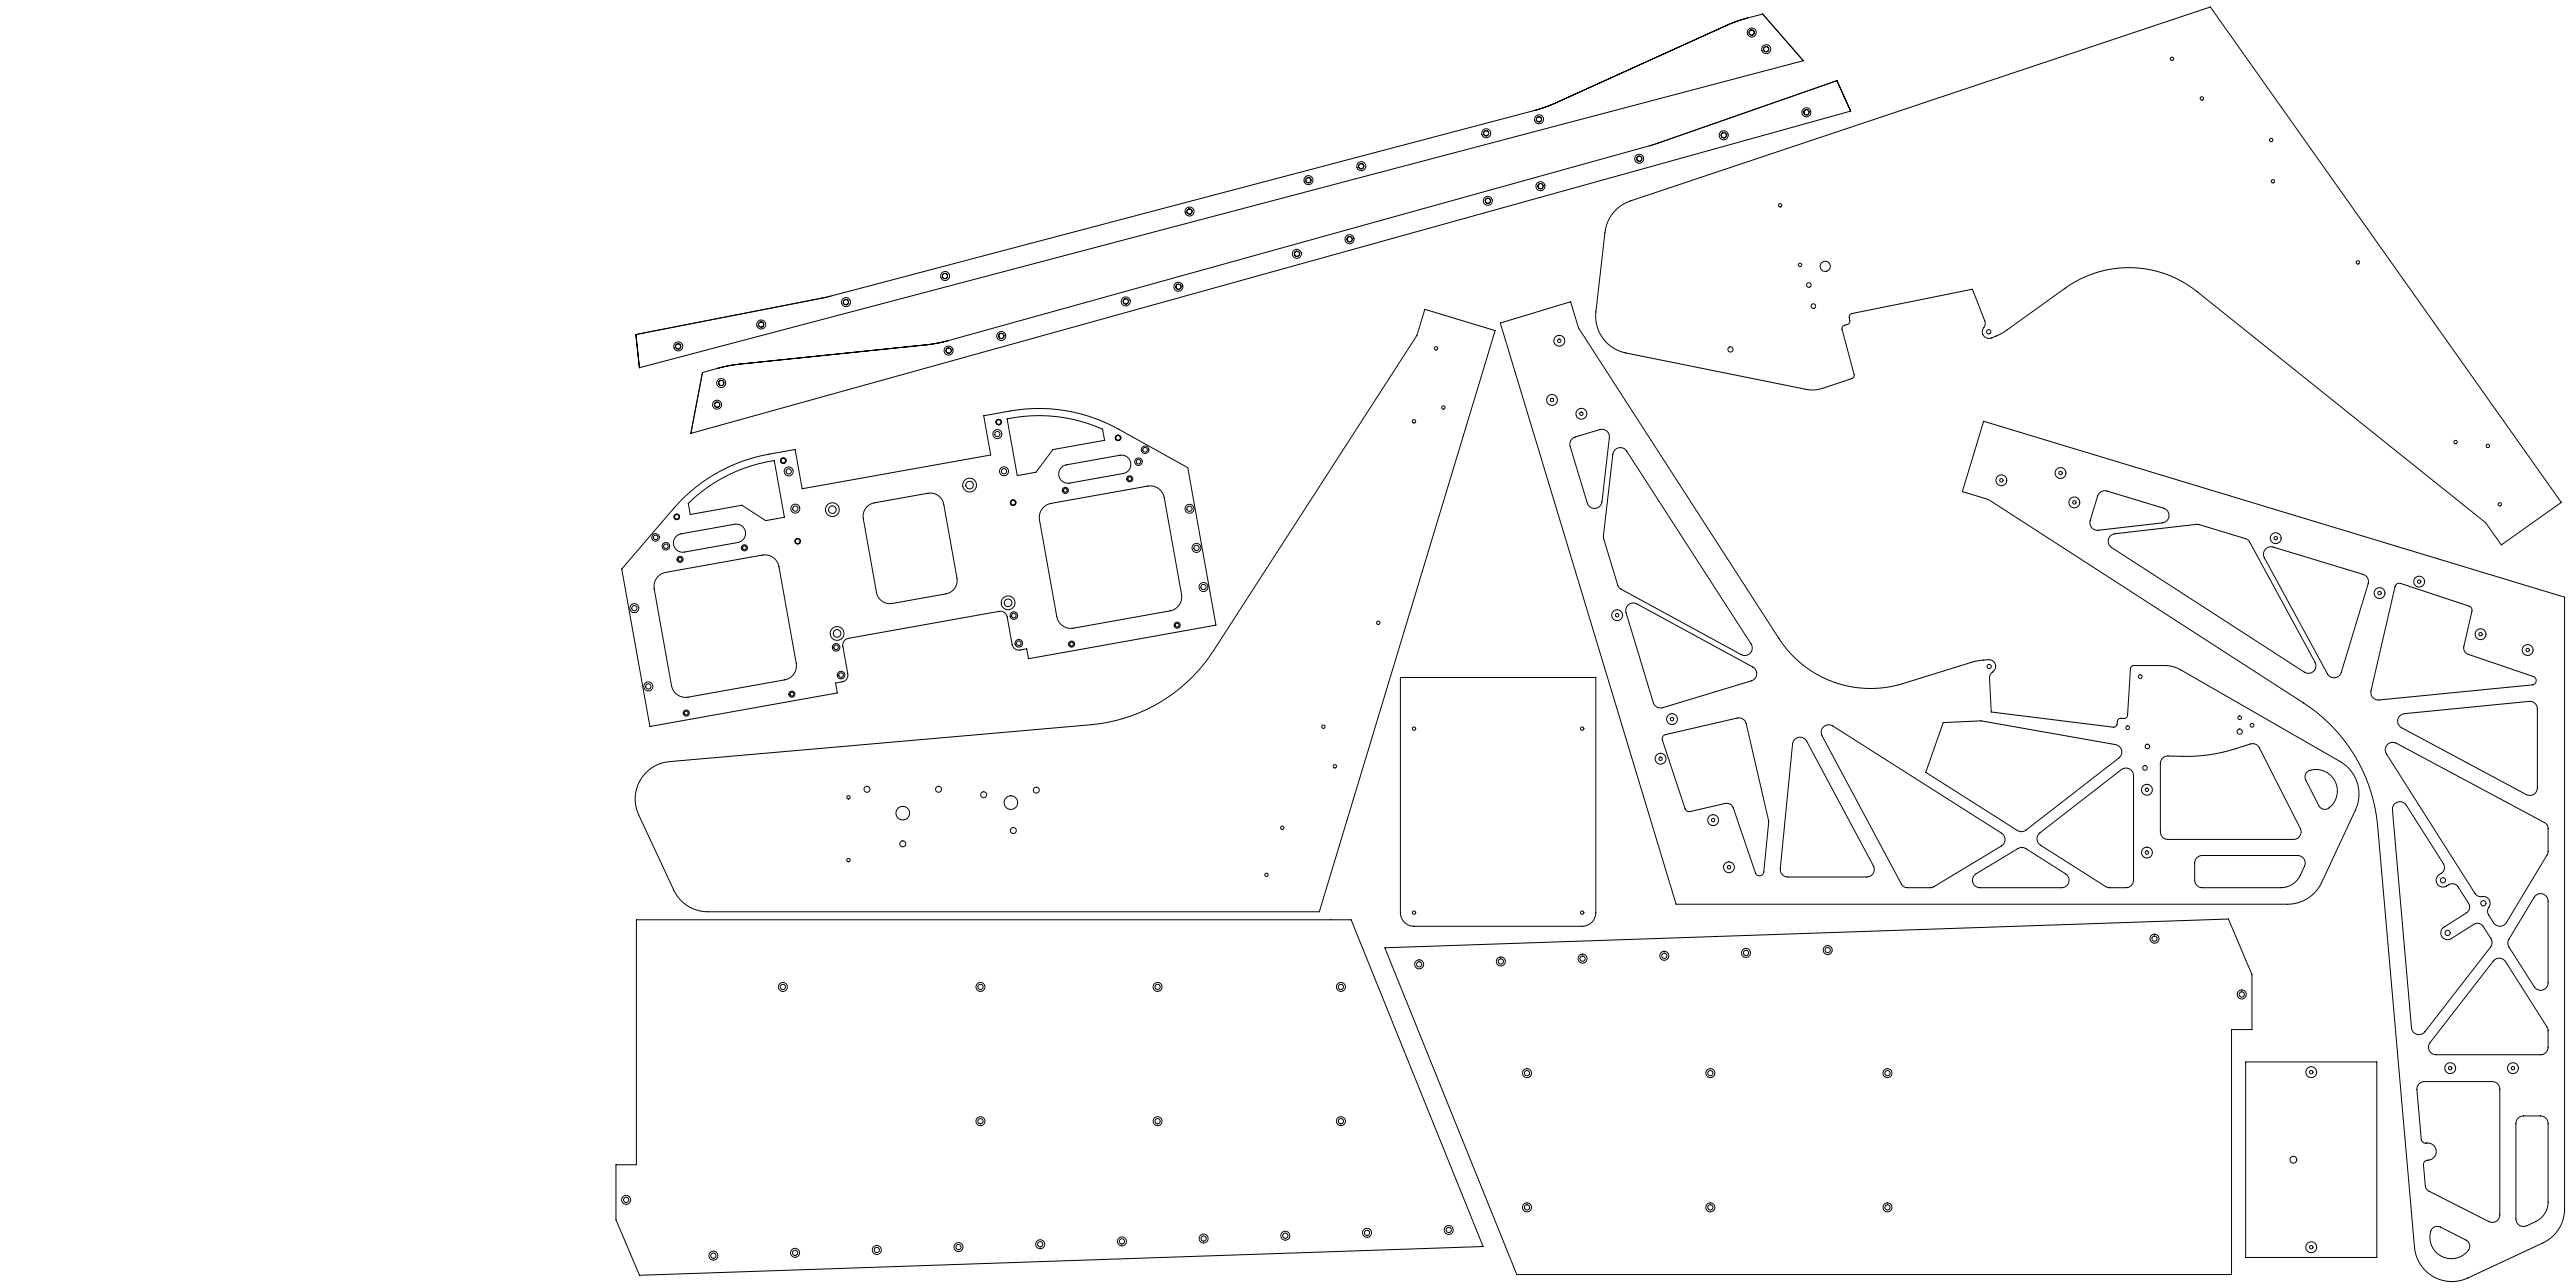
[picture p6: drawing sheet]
<svg xmlns="http://www.w3.org/2000/svg" width="2400mm" height="1200mm" viewBox="0 0 2400 1200" stroke-linecap="round" stroke-linejoin="round" font-family="sans-serif">
<g fill="none" stroke="#000" stroke-width=".93">
<path d="M1629 17l-20 7M1629 17l14-4 38 44-1085 286-3-31M1609 24l-159 72M1632 28a2.5 2.5 0 0 1 3 2 2.5 2.5 0 0 1-2 3M1645 43a2.5 2.5 0 0 1 3 2 2.5 2.5 0 0 1-1 3M1712 75l-174 61-654 181-21 4M1712 75l13 29M1450 96l-20 7-657 173-180 36M1450 96l-20 7M1434 109a2.5 2.5 0 0 1 3 2 2.5 2.5 0 0 1-2 3M1683 102a2.5 2.5 0 0 0-2 3 2.5 2.5 0 0 0 3 2M1725 104l-1081 300 11-57 19-5 16-3"/>
<path d="M1384 122a2.5 2.5 0 0 1 3 2 2.5 2.5 0 0 1-1 3M1606 124a2.5 2.5 0 0 0-2 3 2.5 2.5 0 0 0 3 1M1268 153a2.5 2.5 0 0 1 3 1 2.5 2.5 0 0 1-2 3M1527 146a2.5 2.5 0 0 0-1 3 2.5 2.5 0 0 0 3 1M1219 165a2.5 2.5 0 0 1 3 2 2.5 2.5 0 0 1-2 3M1435 171a2.5 2.5 0 0 0-1 3 2.5 2.5 0 0 0 3 2M1108 195a2.5 2.5 0 0 1 3 1 2.5 2.5 0 0 1-2 3M1386 185a2.5 2.5 0 0 0-2 3 2.5 2.5 0 0 0 3 1M1507 194a35 35 0 0 1 13-7l540-180 327 461-56 40-14-21-269-215a102 102 0 0 0-123-4l-56 40-8 5a10 10 0 0 1-10 2 7 7 0 0 1-1-11v-3v-2l-12-30-112 23a3 3 0 0 0-2 4v3a3 3 0 0 1-2 3l-3 1a3 3 0 0 0-2 4l11 42a3 3 0 0 1-2 4l-27 9a30 30 0 0 1-16 1l-168-34a35 35 0 0 1-28-38l9-75a35 35 0 0 1 11-22zM1208 234a2.5 2.5 0 0 0-1 3 2.5 2.5 0 0 0 3 2M1257 220a2.5 2.5 0 0 0-1 3 2.5 2.5 0 0 0 3 2M880 255a2.5 2.5 0 0 1 3 2 2.5 2.5 0 0 1-2 3"/>
<path d="M788 279a2.5 2.5 0 0 1 3 2 2.5 2.5 0 0 1-2 3M1049 278a2.5 2.5 0 0 0-2 3 2.5 2.5 0 0 0 3 2M1098 265a2.5 2.5 0 0 0-2 3 2.5 2.5 0 0 0 3 2M709 300a2.5 2.5 0 0 1 3 2 2.5 2.5 0 0 1-2 3M593 312l3 31M884 317l-21 4M933 311a2.5 2.5 0 0 0-2 3 2.5 2.5 0 0 0 3 1M1398 301l66-20 7 24 187 290a102 102 0 0 0 116 42l65-20 9-2a10 10 0 0 1 10 1 7 7 0 0 1-2 11l-1 2-1 3 2 31 114 14a3 3 0 0 0 3-2v-3a3 3 0 0 1 4-3h3a3 3 0 0 0 3-3l3-43a3 3 0 0 1 3-3h29a30 30 0 0 1 14 4l149 86a35 35 0 0 1 14 45l-31 67a35 35 0 0 1-32 20h-570zM631 320a2.5 2.5 0 0 1 3 2 2.5 2.5 0 0 1-1 3M690 339l-21 4M863 321l-173 18M884 324a2.5 2.5 0 0 0-2 3 2.5 2.5 0 0 0 3 2"/>
<path d="M672 354a2.5 2.5 0 0 0-2 3 2.5 2.5 0 0 0 3 2M668 375a2.5 2.5 0 0 0-2 3 2.5 2.5 0 0 0 3 1M939 390a146 146 0 0 1 89 10l2 10-49 9-15 21-18 3zM1849 392l541 164v570a35 35 0 0 1-20 32l-70 33a35 35 0 0 1-50-29l-34-393a152 152 0 0 0-69-114l-294-190-24-7zM1465 409l3-2 23-7a7 7 0 0 1 9 8l-7 60a7 7 0 0 1-6 6 7 7 0 0 1-8-5l-16-53v-3zM1506 419a7 7 0 0 1 10 1l116 180a7 7 0 0 1-1 9 7 7 0 0 1-8 1l-112-61-2-2-15-47 9-77zM989 436l5-3 50-9a9 9 0 0 1 10 7 9 9 0 0 1-7 10l-50 9a9 9 0 0 1-9-4 9 9 0 0 1 1-10zM1956 460l4-3h4l53 17a7 7 0 0 1 5 7 7 7 0 0 1-7 6l-59 7a7 7 0 0 1-8-9l7-23zM638 463a152 152 0 0 1 78-40l25-4 7 36 175-31-6-37a204 204 0 0 1 62-6 152 152 0 0 1 63 19l65 36 26 146-174 32-2-10-6 2a6 6 0 0 1-8-6l-4-25a6 6 0 0 0-8-5l-140 25a6 6 0 0 0-5 7l4 26a6 6 0 0 1-5 7l-6 1 1 10-174 31-27-147 49-56zM641 469a146 146 0 0 1 81-40l9 53-17 3-22-14-49 8zM809 471l6-3 50-8a13 13 0 0 1 15 10l12 69a13 13 0 0 1-10 14l-50 9a13 13 0 0 1-15-10l-12-69a13 13 0 0 1 4-12zM973 472l7-3 90-16a13 13 0 0 1 15 11l16 90a13 13 0 0 1-10 15l-91 16a13 13 0 0 1-15-10l-16-91a13 13 0 0 1 4-12z"/>
<path d="M630 500l5-3 50-9a9 9 0 0 1 10 7 9 9 0 0 1-7 10l-50 9a9 9 0 0 1-9-4 9 9 0 0 1 1-10zM1967 500l4-3 77-8 47 14 2 2 61 112a7 7 0 0 1-2 8 7 7 0 0 1-8 1l-180-116a7 7 0 0 1-1-10zM2111 512a7 7 0 0 1 8-2l84 25a7 7 0 0 1 4 9l-25 83a7 7 0 0 1-6 4 7 7 0 0 1-7-3l-59-108a7 7 0 0 1 1-8zM614 536l6-3 91-16a13 13 0 0 1 15 11l16 90a13 13 0 0 1-11 15l-90 17a13 13 0 0 1-15-11l-16-90a13 13 0 0 1 4-13zM2234 544h1h2l64 21a4 4 0 0 1 3 4l-8 33a6 6 0 0 0 5 8l60 20a4 4 0 0 1 3 5 4 4 0 0 1-4 3l-143 14a7 7 0 0 1-7-8l22-98zM1518 563a7 7 0 0 1 8 0l108 58a7 7 0 0 1 3 7 7 7 0 0 1-5 6l-82 25a7 7 0 0 1-9-4l-25-84a7 7 0 0 1 2-8zM1305 631h182v219a13 13 0 0 1-12 13h-157a13 13 0 0 1-13-13zM1699 678a7 7 0 0 1 9-2l158 100a7 7 0 0 1-1 12l-63 39h-24a6 6 0 0 1-6-3l-74-138a7 7 0 0 1 1-8zM1811 673l35-1 126 22a7 7 0 0 1 5 5 7 7 0 0 1-2 7l-87 67a7 7 0 0 1-8 1l-85-54zM2237 667l4-2 116-12a7 7 0 0 1 8 7v74a7 7 0 0 1-10 6l-117-62a7 7 0 0 1-1-11zM1550 686l2-2 67-15a7 7 0 0 1 9 5l21 91-5 47a4 4 0 0 1-4 4 4 4 0 0 1-4-3l-21-60a6 6 0 0 0-7-4l-33 7a4 4 0 0 1-4-3l-22-63v-2zM1673 689a7 7 0 0 1 11 2l62 116a7 7 0 0 1-6 10h-74a7 7 0 0 1-7-8l12-116z"/>
<path d="M2226 693a7 7 0 0 1 7-1l139 74a6 6 0 0 1 3 6l-1 24-38 64a7 7 0 0 1-12 0l-5-8a7 7 0 0 1 1-8 7 7 0 0 0-1-7 7 7 0 0 0-8-2l-2-1-2-2-83-130a7 7 0 0 1 2-9zM602 720a35 35 0 0 1 22-10l393-35a152 152 0 0 0 114-69l190-294 7-24 66 20-164 541h-570a35 35 0 0 1-32-20l-33-70a35 35 0 0 1 7-39zM2016 706l3-2a180 180 0 0 0 80-11h3l4 4 38 75a7 7 0 0 1-6 10h-117a7 7 0 0 1-7-7v-64v-2zM2151 719a20 20 0 0 1 25 9 20 20 0 0 1-8 26l-4-1-3-2-12-26v-4zM2232 749a7 7 0 0 1 11 1l34 55a7 7 0 0 1-3 10 7 7 0 0 0-2 10 7 7 0 0 0 10-1 6 6 0 0 1 9 2l10 16a6 6 0 0 1-2 8l-21 14a6 6 0 0 0-2 9 6 6 0 0 0 9 2l21-14a6 6 0 0 1 8 2l8 11a7 7 0 0 1-1 8l-61 79a7 7 0 0 1-7 3 7 7 0 0 1-5-6l-18-203a7 7 0 0 1 2-6zM1900 777l77-60a7 7 0 0 1 8-1 7 7 0 0 1 4 7v97a7 7 0 0 1-7 7h-16l-3-1-61-39a7 7 0 0 1-2-10zM2048 799l2-1 3-1h89a7 7 0 0 1 6 10 31 31 0 0 1-11 17 20 20 0 0 1-11 3h-73a7 7 0 0 1-7-7v-16v-3zM1840 815l41-24a7 7 0 0 1 7 0l37 23a7 7 0 0 1 3 8 7 7 0 0 1-7 5h-76a7 7 0 0 1-6-4 7 7 0 0 1 1-8zM2363 835a7 7 0 0 1 8-2 7 7 0 0 1 4 7v76a7 7 0 0 1-5 6 7 7 0 0 1-8-3l-23-37a7 7 0 0 1-1-7zM593 857h666l123 304-786 27-22-52v-51h19zM1291 883l786-27 22 52v51h-19v228h-666zM2325 894a7 7 0 0 1 10 2l39 61 1 3v16a7 7 0 0 1-7 7h-98a7 7 0 0 1-6-4 7 7 0 0 1 1-8z"/>
<path d="M2093 989h122v183h-122zM2254 1010l3-2h3h63a7 7 0 0 1 7 7v117a7 7 0 0 1-10 6l-56-28a6 6 0 0 1-4-5l-1-20a4 4 0 0 1 4-4 8 8 0 0 0 8-10 8 8 0 0 0-11-6l-2-1-1-3-4-46v-3zM2347 1042l2-2h3h16a7 7 0 0 1 7 7v73a20 20 0 0 1-12 18l-8 4a7 7 0 0 1-10-6v-89v-3zM2267 1145l2-2h4l25 12a7 7 0 0 1 1 12 20 20 0 0 1-26 2 20 20 0 0 1-6-24z"/>
<circle cx="1633" cy="30" r="2.5"/>
<circle cx="1633" cy="30" r="4"/>
<circle cx="1646" cy="46" r="2.5"/>
<circle cx="1646" cy="46" r="4"/>
<circle cx="2024" cy="55" r="1.6"/>
<circle cx="2052" cy="92" r="1.6"/>
<circle cx="1434" cy="111" r="2.5"/>
<circle cx="1434" cy="111" r="4"/>
<circle cx="1684" cy="105" r="4"/>
<circle cx="1684" cy="105" r="2.5"/>
<circle cx="1385" cy="124" r="2.5"/>
<circle cx="1385" cy="124" r="4"/>
<circle cx="1607" cy="126" r="4"/>
<circle cx="1607" cy="126" r="2.5"/>
<circle cx="2117" cy="130" r="1.6"/>
<circle cx="1269" cy="155" r="2.5"/>
<circle cx="1269" cy="155" r="4"/>
<circle cx="1528" cy="148" r="4"/>
<circle cx="1528" cy="148" r="2.5"/>
<circle cx="1220" cy="168" r="2.5"/>
<circle cx="1220" cy="168" r="4"/>
<circle cx="1436" cy="173" r="4"/>
<circle cx="1436" cy="173" r="2.5"/>
<circle cx="2118" cy="169" r="1.6"/>
<circle cx="1109" cy="197" r="2.5"/>
<circle cx="1109" cy="197" r="4"/>
<circle cx="1387" cy="187" r="4"/>
<circle cx="1387" cy="187" r="2.5"/>
<circle cx="1659" cy="191" r="1.6"/>
<circle cx="1209" cy="237" r="4"/>
<circle cx="1209" cy="237" r="2.5"/>
<circle cx="1258" cy="223" r="4"/>
<circle cx="1258" cy="223" r="2.5"/>
<circle cx="881" cy="257" r="2.5"/>
<circle cx="881" cy="257" r="4"/>
<circle cx="1678" cy="247" r="1.6"/>
<circle cx="1701" cy="248" r="5"/>
<circle cx="2198" cy="244" r="1.6"/>
<circle cx="1098" cy="267" r="4"/>
<circle cx="1098" cy="267" r="2.5"/>
<circle cx="1686" cy="266" r="2.2"/>
<circle cx="788" cy="282" r="2.5"/>
<circle cx="789" cy="281" r="4"/>
<circle cx="1049" cy="281" r="4"/>
<circle cx="1049" cy="281" r="2.5"/>
<circle cx="1690" cy="285" r="2.2"/>
<circle cx="709" cy="302" r="2.5"/>
<circle cx="709" cy="302" r="4"/>
<circle cx="933" cy="313" r="4"/>
<circle cx="933" cy="313" r="2.5"/>
<circle cx="1453" cy="317" r="5"/>
<circle cx="1453" cy="317" r="1.6"/>
<circle cx="1854" cy="309" r="2"/>
<circle cx="632" cy="323" r="2.5"/>
<circle cx="632" cy="323" r="4"/>
<circle cx="884" cy="327" r="4"/>
<circle cx="884" cy="327" r="2.5"/>
<circle cx="1339" cy="325" r="1.6"/>
<circle cx="1613" cy="326" r="2.5"/>
<circle cx="672" cy="357" r="4"/>
<circle cx="672" cy="357" r="2.5"/>
<circle cx="668" cy="377" r="4"/>
<circle cx="668" cy="377" r="2.5"/>
<circle cx="1345" cy="380" r="1.6"/>
<circle cx="1447" cy="373" r="5"/>
<circle cx="1447" cy="373" r="1.6"/>
<circle cx="931" cy="393" r="2.2"/>
<circle cx="1318" cy="393" r="1.6"/>
<circle cx="1474" cy="386" r="5"/>
<circle cx="1474" cy="386" r="1.6"/>
<circle cx="930" cy="404" r="2.5"/>
<circle cx="1042" cy="408" r="2.2"/>
<circle cx="1067" cy="419" r="2.2"/>
<circle cx="2289" cy="412" r="1.6"/>
<circle cx="2319" cy="415" r="1.6"/>
<circle cx="730" cy="429" r="2.2"/>
<circle cx="735" cy="439" r="2.5"/>
<circle cx="936" cy="439" r="2.5"/>
<circle cx="1061" cy="430" r="2.2"/>
<circle cx="904" cy="452" r="6"/>
<circle cx="904" cy="452" r="4"/>
<circle cx="993" cy="457" r="2.9"/>
<circle cx="993" cy="457" r="1.7"/>
<circle cx="1053" cy="446" r="2.9"/>
<circle cx="1053" cy="446" r="1.7"/>
<circle cx="1865" cy="447" r="5"/>
<circle cx="1865" cy="447" r="1.6"/>
<circle cx="1920" cy="441" r="5"/>
<circle cx="1920" cy="441" r="1.6"/>
<circle cx="741" cy="474" r="2.5"/>
<circle cx="776" cy="475" r="6"/>
<circle cx="776" cy="475" r="4"/>
<circle cx="944" cy="468" r="2.2"/>
<circle cx="1109" cy="474" r="2.5"/>
<circle cx="1933" cy="468" r="5"/>
<circle cx="1933" cy="468" r="1.6"/>
<circle cx="2330" cy="470" r="1.6"/>
<circle cx="631" cy="482" r="2.2"/>
<circle cx="611" cy="501" r="2.2"/>
<circle cx="621" cy="509" r="2.2"/>
<circle cx="694" cy="510" r="2.9"/>
<circle cx="694" cy="510" r="1.7"/>
<circle cx="743" cy="504" r="2.2"/>
<circle cx="1115" cy="510" r="2.5"/>
<circle cx="2121" cy="501" r="5"/>
<circle cx="2121" cy="501" r="1.6"/>
<circle cx="634" cy="521" r="1.7"/>
<circle cx="634" cy="521" r="2.9"/>
<circle cx="1122" cy="547" r="2.5"/>
<circle cx="2218" cy="553" r="5"/>
<circle cx="2218" cy="553" r="1.6"/>
<circle cx="2255" cy="542" r="5"/>
<circle cx="2255" cy="542" r="1.6"/>
<circle cx="591" cy="567" r="2.5"/>
<circle cx="940" cy="562" r="6"/>
<circle cx="940" cy="562" r="4"/>
<circle cx="945" cy="573" r="4"/>
<circle cx="945" cy="573" r="2.2"/>
<circle cx="1507" cy="573" r="5"/>
<circle cx="1507" cy="573" r="1.6"/>
<circle cx="780" cy="590" r="6"/>
<circle cx="780" cy="590" r="4"/>
<circle cx="950" cy="599" r="2.2"/>
<circle cx="950" cy="599" r="4"/>
<circle cx="1097" cy="582" r="2.9"/>
<circle cx="1097" cy="582" r="1.7"/>
<circle cx="1285" cy="580" r="1.6"/>
<circle cx="2312" cy="591" r="5"/>
<circle cx="2312" cy="591" r="1.6"/>
<circle cx="779" cy="603" r="4"/>
<circle cx="779" cy="603" r="2.2"/>
<circle cx="999" cy="600" r="2.9"/>
<circle cx="999" cy="600" r="1.7"/>
<circle cx="2356" cy="606" r="5"/>
<circle cx="2356" cy="606" r="1.6"/>
<circle cx="604" cy="640" r="2.5"/>
<circle cx="784" cy="629" r="4"/>
<circle cx="784" cy="629" r="2.2"/>
<circle cx="1854" cy="621" r="2"/>
<circle cx="1995" cy="630" r="1.7"/>
<circle cx="738" cy="647" r="2.9"/>
<circle cx="738" cy="647" r="1.7"/>
<circle cx="640" cy="664" r="1.7"/>
<circle cx="640" cy="664" r="2.9"/>
<circle cx="1233" cy="677" r="1.6"/>
<circle cx="1318" cy="679" r="1.6"/>
<circle cx="1475" cy="679" r="1.6"/>
<circle cx="1558" cy="670" r="1.6"/>
<circle cx="1558" cy="670" r="5"/>
<circle cx="1983" cy="678" r="1.7"/>
<circle cx="2088" cy="669" r="1.7"/>
<circle cx="2099" cy="676" r="1.7"/>
<circle cx="2001" cy="695" r="2.2"/>
<circle cx="2088" cy="682" r="2.5"/>
<circle cx="1244" cy="714" r="1.6"/>
<circle cx="1548" cy="707" r="5"/>
<circle cx="1548" cy="707" r="1.6"/>
<circle cx="1999" cy="715" r="2.2"/>
<circle cx="808" cy="735" r="2.8"/>
<circle cx="875" cy="735" r="2.8"/>
<circle cx="966" cy="736" r="2.8"/>
<circle cx="2001" cy="736" r="1.6"/>
<circle cx="2001" cy="736" r="5"/>
<circle cx="791" cy="743" r="1.6"/>
<circle cx="841" cy="758" r="6"/>
<circle cx="917" cy="740" r="2.8"/>
<circle cx="942" cy="748" r="6"/>
<circle cx="944" cy="774" r="2.8"/>
<circle cx="1195" cy="771" r="1.6"/>
<circle cx="1597" cy="764" r="5"/>
<circle cx="1597" cy="764" r="1.6"/>
<circle cx="841" cy="786" r="2.8"/>
<circle cx="2001" cy="794" r="1.6"/>
<circle cx="2001" cy="794" r="5"/>
<circle cx="791" cy="801" r="1.6"/>
<circle cx="1180" cy="815" r="1.6"/>
<circle cx="1611" cy="808" r="1.6"/>
<circle cx="1611" cy="808" r="5"/>
<circle cx="2277" cy="820" r="2.5"/>
<circle cx="1318" cy="850" r="1.6"/>
<circle cx="1475" cy="850" r="1.6"/>
<circle cx="2315" cy="842" r="2.5"/>
<circle cx="2008" cy="875" r="2.5"/>
<circle cx="2008" cy="875" r="4"/>
<circle cx="2281" cy="869" r="2.5"/>
<circle cx="1323" cy="898" r="4"/>
<circle cx="1323" cy="898" r="2.5"/>
<circle cx="1399" cy="896" r="4"/>
<circle cx="1399" cy="896" r="2.5"/>
<circle cx="1475" cy="893" r="2.5"/>
<circle cx="1475" cy="893" r="4"/>
<circle cx="1551" cy="890" r="4"/>
<circle cx="1551" cy="890" r="2.5"/>
<circle cx="1627" cy="888" r="4"/>
<circle cx="1627" cy="888" r="2.5"/>
<circle cx="1703" cy="885" r="2.5"/>
<circle cx="1703" cy="885" r="4"/>
<circle cx="730" cy="919" r="2.5"/>
<circle cx="914" cy="919" r="2.5"/>
<circle cx="1079" cy="919" r="2.5"/>
<circle cx="1250" cy="919" r="2.5"/>
<circle cx="2089" cy="927" r="4"/>
<circle cx="2089" cy="927" r="2.5"/>
<circle cx="1423" cy="1000" r="4"/>
<circle cx="1423" cy="1000" r="2.5"/>
<circle cx="1594" cy="1000" r="4"/>
<circle cx="1594" cy="1000" r="2.5"/>
<circle cx="1759" cy="1000" r="2.5"/>
<circle cx="1759" cy="1000" r="4"/>
<circle cx="2154" cy="999" r="5"/>
<circle cx="2154" cy="999" r="1.6"/>
<circle cx="2284" cy="995" r="1.6"/>
<circle cx="2284" cy="995" r="5"/>
<circle cx="2342" cy="995" r="1.6"/>
<circle cx="2342" cy="995" r="5"/>
<circle cx="914" cy="1045" r="2.5"/>
<circle cx="1079" cy="1045" r="2.5"/>
<circle cx="1250" cy="1045" r="2.5"/>
<circle cx="2138" cy="1080" r="3"/>
<circle cx="584" cy="1118" r="2.5"/>
<circle cx="1423" cy="1125" r="2.5"/>
<circle cx="1423" cy="1125" r="4"/>
<circle cx="1594" cy="1125" r="2.5"/>
<circle cx="1594" cy="1125" r="4"/>
<circle cx="1759" cy="1125" r="2.5"/>
<circle cx="1759" cy="1125" r="4"/>
<circle cx="970" cy="1159" r="2.5"/>
<circle cx="1046" cy="1157" r="2.5"/>
<circle cx="1122" cy="1154" r="2.5"/>
<circle cx="1198" cy="1151" r="2.5"/>
<circle cx="1274" cy="1149" r="2.5"/>
<circle cx="1350" cy="1146" r="2.5"/>
<circle cx="665" cy="1170" r="2.5"/>
<circle cx="741" cy="1167" r="2.5"/>
<circle cx="817" cy="1165" r="2.5"/>
<circle cx="893" cy="1162" r="2.5"/>
<circle cx="2154" cy="1162" r="5"/>
<circle cx="2154" cy="1162" r="1.6"/>
</g>
<g fill="none" stroke="#000" stroke-width=".93" stroke-dasharray="1.3 .6" stroke-dashoffset=".6">
<path d="M1647 48a2.5 2.5 0 0 1-3-2 2.5 2.5 0 0 1 1-3M1435 114a2.5 2.5 0 0 1-3-2 2.5 2.5 0 0 1 2-3M1684 107a2.5 2.5 0 0 0 2-3 2.5 2.5 0 0 0-3-2M1386 127a2.5 2.5 0 0 1-3-2 2.5 2.5 0 0 1 1-3M1607 128a2.5 2.5 0 0 0 2-3 2.5 2.5 0 0 0-3-1M1437 176a2.5 2.5 0 0 0 1-3 2.5 2.5 0 0 0-3-2M1109 199a2.5 2.5 0 0 1-3-1 2.5 2.5 0 0 1 2-3M1210 239a2.5 2.5 0 0 0 1-3 2.5 2.5 0 0 0-3-2M1257 220a2.5 2.5 0 0 1 3 2 2.5 2.5 0 0 1-1 3M881 260a2.5 2.5 0 0 1-3-2 2.5 2.5 0 0 1 2-3M710 305a2.5 2.5 0 0 1-3-2 2.5 2.5 0 0 1 2-3M934 315a2.5 2.5 0 0 0 2-3 2.5 2.5 0 0 0-3-1"/>
<path d="M633 325a2.5 2.5 0 0 1-3-2 2.5 2.5 0 0 1 1-3M885 329a2.5 2.5 0 0 0 2-3 2.5 2.5 0 0 0-3-2M669 379a2.5 2.5 0 0 0 2-3 2.5 2.5 0 0 0-3-1"/>
</g>
<g fill="none" stroke="#000" stroke-width=".93" stroke-dasharray="1.3 .6">
<path d="M1632 28h.1M1633 33h.1M1646 43h-1M1647 48h.1M1434 109h.1M1435 114h.1M1683 102h.1M1684 107h.1M1385 122h-1M1386 127h.1M1538 136h-1M1545 133h.1"/>
<path d="M1606 124h.1M1607 128h.1M1268 152v1M1269 157h.1M1527 145v1M1528 150h1M1219 165v1M1220 170h.1M1435 171h.1M1436 176h1M1108 195h.1M1109 199h.1"/>
<path d="M1386 185h.1M1387 189h.1M1208 234h.1M1209 239h1M1257 220v1M1259 225h.1M880 255h.1M881 260h.1M766 278h.1M774 276h.1M788 279h.1M1049 278h.1"/>
<path d="M1098 265h.1M1099 270h.1M709 300h.1M789 284h.1M1050 283h.1M710 305h.1M933 311h.1M934 315h.1M631 320h.1M633 325h.1M884 324h-1M885 329h.1"/>
<path d="M672 354h.1M673 359h.1M668 375h.1M669 379h.1M933 393a2.7 2.7 0 0 1-3 3 2.7 2.7 0 0 1-1-4 2.7 2.7 0 0 1 4 0v1M1045 407a2.8 2.8 0 0 1-4 4 2.7 2.7 0 0 1-1-5 2.7 2.7 0 0 1 4 1h1M1071 418a4 4 0 0 1-5 4 4 4 0 0 1-2-5 4 4 0 0 1 6 0l1 1M733 429a2.7 2.7 0 0 1-4 3 2.7 2.7 0 0 1-1-4 2.7 2.7 0 0 1 4 0l1 1M1065 430a4 4 0 0 1-5 4 4 4 0 0 1-2-6 4 4 0 0 1 6 0l1 2M947 468a2.7 2.7 0 0 1-3 3 2.7 2.7 0 0 1-2-4 2.7 2.7 0 0 1 5 0v1M633 481a2.7 2.7 0 0 1-3 3 2.7 2.7 0 0 1-1-4 2.7 2.7 0 0 1 4 0v1M614 500a4 4 0 0 1-4 4 4 4 0 0 1-2-5 4 4 0 0 1 6 0v1"/>
<path d="M624 508a4 4 0 0 1-4 4 4 4 0 0 1-2-5 4 4 0 0 1 6 0v1M746 504a2.7 2.7 0 0 1-3 3 2.7 2.7 0 0 1-2-4 2.7 2.7 0 0 1 5 0v1"/>
</g>
<path d="M1545 133l-7 3M766 278l8-2" fill="none" stroke="#000" stroke-width=".93" stroke-dasharray="1.3 .6" stroke-dashoffset=".3"/>
<path d="M1545 133l167-58M766 278l-173 34" fill="none" stroke="#000" stroke-width=".93" stroke-dasharray="1.3 .6" stroke-dashoffset="-.1"/>
<path d="M1633 33a2.5 2.5 0 0 1-3-2 2.5 2.5 0 0 1 2-3M1269 157a2.5 2.5 0 0 1-3-1 2.5 2.5 0 0 1 2-3M1529 150a2.5 2.5 0 0 0 1-3 2.5 2.5 0 0 0-3-1M1220 170a2.5 2.5 0 0 1-3-1 2.5 2.5 0 0 1 2-4M1386 185a2.5 2.5 0 0 1 3 1 2.5 2.5 0 0 1-2 3M1099 270a2.5 2.5 0 0 0 2-4 2.5 2.5 0 0 0-3-1M789 284a2.5 2.5 0 0 1-3-2 2.5 2.5 0 0 1 2-3M1050 283a2.5 2.5 0 0 0 2-3 2.5 2.5 0 0 0-3-2M673 359a2.5 2.5 0 0 0 2-3 2.5 2.5 0 0 0-3-2" fill="none" stroke="#000" stroke-width=".93" stroke-dasharray="1.3 .6" stroke-dashoffset=".5"/>
<path d="M1643 13l38 44M655 347l-11 57M933 393a2.5 2.5 0 0 1-3 3 2.5 2.5 0 0 1-1-4 2.5 2.5 0 0 1 4 0v1M1045 407a2.5 2.5 0 0 1-3 3 2.5 2.5 0 0 1-2-4 2.5 2.5 0 0 1 4 1h1M733 429a2.5 2.5 0 0 1-4 3 2.5 2.5 0 0 1-1-4 2.5 2.5 0 0 1 4 0l1 1M947 468a2.5 2.5 0 0 1-3 3 2.5 2.5 0 0 1-2-4 2.5 2.5 0 0 1 4 0l1 1M633 481a2.5 2.5 0 0 1-3 3 2.5 2.5 0 0 1-1-4 2.5 2.5 0 0 1 4 0v1M746 504a2.5 2.5 0 0 1-3 3 2.5 2.5 0 0 1-2-4 2.5 2.5 0 0 1 5 0v1" fill="none" stroke="#000" stroke-width=".93" stroke-dasharray="1.3 .6" stroke-dashoffset=".4"/>
<g fill="none" stroke="#000" stroke-width=".93" stroke-dasharray="1.3 .6" stroke-dashoffset="-.2">
<path d="M934 404a4 4 0 0 1-5 5 4 4 0 0 1-3-7 4 4 0 0 1 7 0l1 2M739 438a4 4 0 0 1-5 5 4 4 0 0 1-2-6 4 4 0 0 1 7 0v1M940 438a4 4 0 0 1-5 5 4 4 0 0 1-3-7 4 4 0 0 1 8 1v1M745 473a4 4 0 0 1-5 5 4 4 0 0 1-2-7 4 4 0 0 1 7 1v1M1113 473a4 4 0 0 1-5 5 4 4 0 0 1-3-7 4 4 0 0 1 7 1l1 1M1119 510a4 4 0 0 1-5 5 4 4 0 0 1-2-7 4 4 0 0 1 7 1v1M1126 546a4 4 0 0 1-5 5 4 4 0 0 1-3-7 4 4 0 0 1 7 1l1 1M595 566a4 4 0 0 1-5 5 4 4 0 0 1-2-7 4 4 0 0 1 7 1v1M608 639a4 4 0 0 1-5 5 4 4 0 0 1-2-7 4 4 0 0 1 7 1v1M730 924a4 4 0 0 0 4-6 4 4 0 0 0-7-1 4 4 0 0 0 1 7h2M914 924a4 4 0 0 0 4-6 4 4 0 0 0-7-1 4 4 0 0 0 2 7h1M1079 924a4 4 0 0 0 4-6 4 4 0 0 0-7-1 4 4 0 0 0 2 7h1"/>
<path d="M1250 924a4 4 0 0 0 4-6 4 4 0 0 0-7-1 4 4 0 0 0 2 7h1M914 1049a4 4 0 0 0 4-6 4 4 0 0 0-7-1 4 4 0 0 0 2 7h1M1079 1049a4 4 0 0 0 4-6 4 4 0 0 0-7-1 4 4 0 0 0 2 7h1M1250 1049a4 4 0 0 0 4-6 4 4 0 0 0-7-1 4 4 0 0 0 2 7h1M584 1122a4 4 0 0 0 3-6 4 4 0 0 0-7-1 4 4 0 0 0 2 7h2M1122 1158a4 4 0 0 0 4-6 4 4 0 0 0-7-1 4 4 0 0 0 2 7h1M1198 1155a4 4 0 0 0 4-5 4 4 0 0 0-7-2 4 4 0 0 0 2 7h1M1274 1153a4 4 0 0 0 4-6 4 4 0 0 0-7-1 4 4 0 0 0 2 7h1M1350 1150a4 4 0 0 0 4-6 4 4 0 0 0-7-1 4 4 0 0 0 2 7h1M665 1174a4 4 0 0 0 4-6 4 4 0 0 0-7-1 4 4 0 0 0 2 7h1M741 1171a4 4 0 0 0 4-6 4 4 0 0 0-7-1 4 4 0 0 0 2 7h1M817 1169a4 4 0 0 0 4-6 4 4 0 0 0-7-1 4 4 0 0 0 2 7h1"/>
<path d="M893 1166a4 4 0 0 0 4-6 4 4 0 0 0-7-1 4 4 0 0 0 2 7h1M970 1163a4 4 0 0 0 3-6 4 4 0 0 0-7-1 4 4 0 0 0 2 7h2M1046 1161a4 4 0 0 0 4-6 4 4 0 0 0-7-1 4 4 0 0 0 1 7h2"/>
</g>
</svg>
